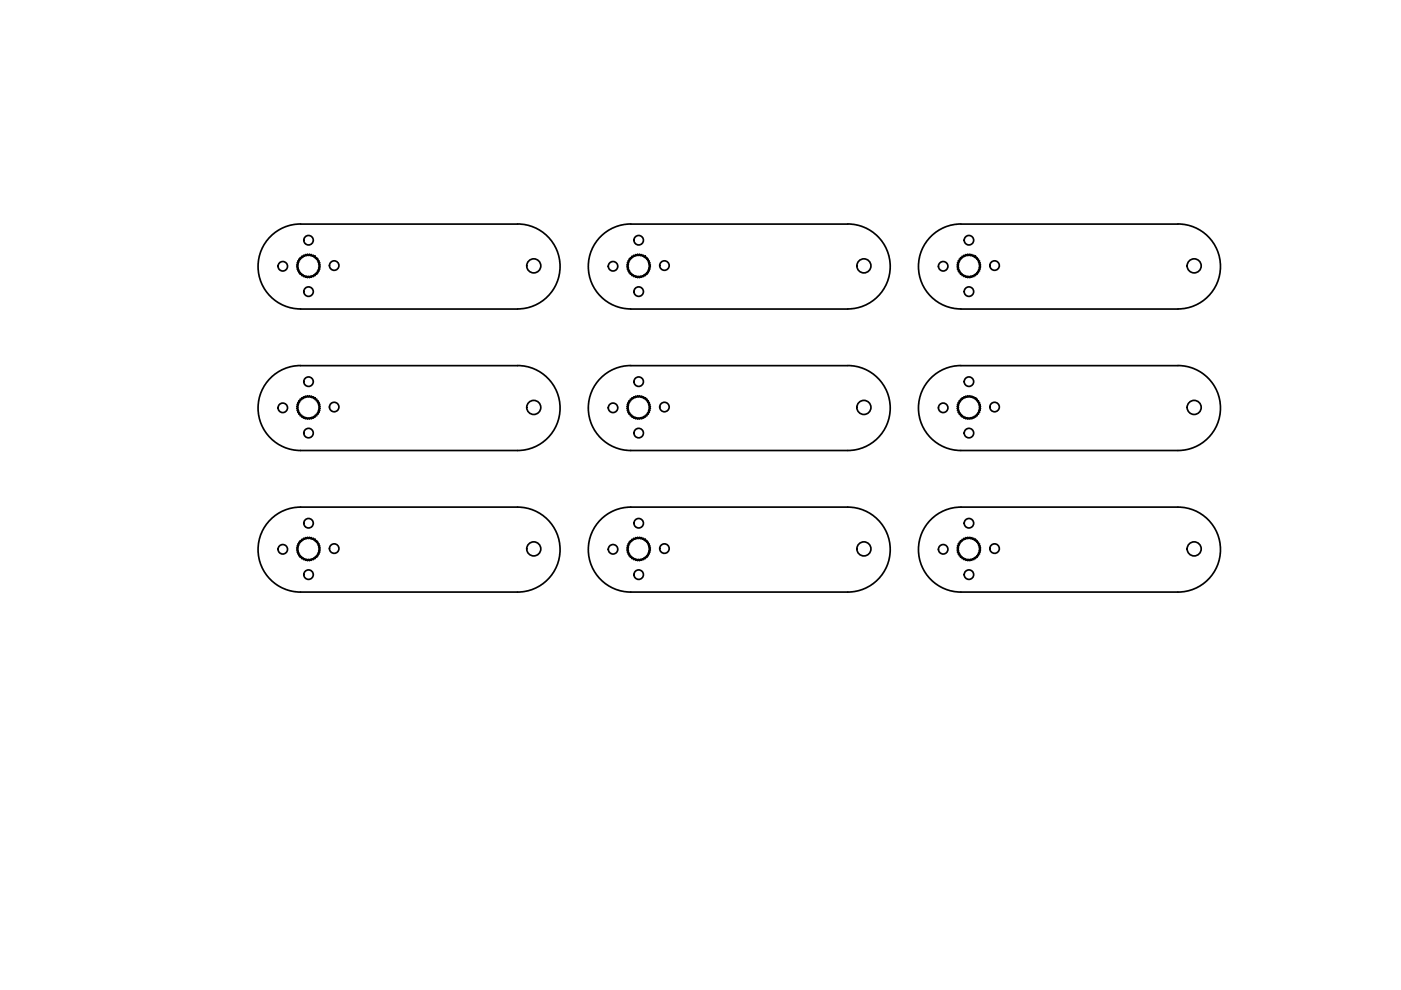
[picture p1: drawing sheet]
<svg xmlns="http://www.w3.org/2000/svg" width="297mm" height="210mm" viewBox="0 0 297 210" stroke-linecap="round" stroke-linejoin="round" font-family="sans-serif">
<!-- layer: Visible -->
<g fill="none" stroke="#000" stroke-width=".36">
<path d="M57.4 50.1a8.8 8.8 0 0 1 6.3-2.6h46a9 9 0 0 1 9 9 9 9 0 0 1-9 9h-46a9 9 0 0 1-8.3-5.6 9 9 0 0 1 2-9.8zM63.6 54.6l.4 .1v-.4l.3 .2v-.4l.3 .2 .1-.3 .3 .2 .2-.3 .2 .3 .2-.3 .2 .3 .2-.2 .1 .3 .4-.2v.4l.3-.2v.4l.4-.1-.1 .4 .3-.1-.1 .4h.4l-.2 .3 .3 .1-.2 .3 .3 .2-.3 .2 .3 .2-.3 .2 .2 .2-.3 .1 .2 .3-.4 .1 .1 .3h-.3l.1 .4-.4-.1v.3l-.3-.1v.3l-.4-.1-.1 .3-.2-.3-.2 .4-.2-.3-.2 .3-.2-.4-.3 .3-.1-.3-.3 .1v-.3l-.3 .1v-.3l-.4 .1 .1-.4h-.3l.1-.3-.4-.1 .2-.3-.3-.1 .2-.2-.3-.2 .3-.2-.3-.2 .3-.2-.2-.3 .3-.1-.2-.3h.4l-.1-.4 .3 .1zM127.4 50.1a8.8 8.8 0 0 1 6.3-2.6h46a9 9 0 0 1 9 9 9 9 0 0 1-9 9h-46a9 9 0 0 1-8.3-5.6 9 9 0 0 1 2-9.8zM133.6 54.6l.4 .1v-.4l.3 .2v-.4l.4 .2 .1-.3 .2 .2 .2-.3 .2 .3 .2-.3 .2 .3 .3-.2 .1 .3 .3-.2v.4l.3-.2v.4l.4-.1-.1 .4 .4-.1-.2 .4h.4l-.2 .3 .3 .1-.2 .3 .3 .2-.3 .2 .3 .2-.3 .2 .2 .2-.3 .1 .2 .3-.4 .1 .2 .3h-.4l.1 .4-.4-.1v.3l-.3-.1v.3l-.3-.1-.1 .3-.3-.3-.2 .4-.2-.3-.2 .3-.2-.4-.2 .3-.1-.3-.4 .1v-.3l-.3 .1v-.3l-.4 .1 .1-.4h-.4l.2-.3-.4-.1 .2-.3-.3-.1 .2-.2-.3-.2 .3-.2-.3-.2 .3-.2-.2-.3 .3-.1-.2-.3h.4l-.2-.4 .4 .1zM197.4 50.1a8.8 8.8 0 0 1 6.3-2.6h46.1a9 9 0 0 1 9 9 9 9 0 0 1-9 9h-46.1a9 9 0 0 1-8.3-5.6 9 9 0 0 1 2-9.8zM203.6 54.6l.4 .1v-.4l.3 .2 .1-.4 .3 .2 .1-.3 .2 .2 .2-.3 .2 .3 .2-.3 .2 .3 .3-.2 .1 .3 .3-.2v.4l.3-.2v.4l.4-.1-.1 .4 .4-.1-.2 .4h.4l-.2 .3 .3 .1-.2 .3 .3 .2-.3 .2 .3 .2-.3 .2 .2 .2-.3 .1 .2 .3-.4 .1 .2 .3h-.4l.1 .4-.4-.1v.3l-.3-.1v.3l-.3-.1-.1 .3-.3-.3-.2 .4-.2-.3-.2 .3-.2-.4-.2 .3-.1-.3-.3 .1-.1-.3-.3 .1v-.3l-.4 .1 .1-.4h-.3l.1-.3-.4-.1 .2-.3-.3-.1 .2-.2-.3-.2 .3-.2-.3-.2 .3-.2-.2-.3 .3-.1-.2-.3h.4l-.1-.4 .3 .1zM63.7 77.5h46M63.7 77.5a9 9 0 0 0-9 9 9 9 0 0 0 9 9h46a9 9 0 0 0 9-9 9 9 0 0 0-9-9M133.7 77.5h46M133.7 77.5a9 9 0 0 0-9 9 9 9 0 0 0 9 9h46a9 9 0 0 0 9-9 9 9 0 0 0-9-9M203.7 77.5h46M203.7 77.5a9 9 0 0 0-9 9 9 9 0 0 0 9 9h46.1a9 9 0 0 0 9-9 9 9 0 0 0-9-9"/>
<path d="M63.6 84.6l.4 .1v-.4l.3 .2v-.4l.3 .2 .1-.3 .3 .2 .2-.3 .2 .3 .2-.3 .2 .3 .2-.2 .1 .3 .4-.2v.4l.3-.2v.4l.4-.1-.1 .4h.3l-.1 .3h.4l-.2 .3 .3 .1-.2 .3 .3 .2-.3 .2 .3 .2-.3 .2 .2 .2-.3 .1 .2 .4h-.4l.1 .3h-.3l.1 .4-.4-.1v.3l-.3-.1v.4l-.4-.3-.1 .4-.2-.2-.2 .3-.2-.3-.2 .3-.2-.3-.3 .2-.1-.4-.3 .3v-.4l-.3 .1v-.3l-.4 .1 .1-.4h-.3l.1-.3h-.4l.2-.4-.3-.1 .2-.2-.3-.2 .3-.2-.3-.2 .3-.2-.2-.3 .3-.1-.2-.3h.4l-.1-.3h.3zM133.6 84.6l.4 .1v-.4l.3 .2v-.4l.4 .2 .1-.3 .2 .2 .2-.3 .2 .3 .2-.3 .2 .3 .3-.2 .1 .3 .3-.2v.4l.3-.2v.4l.4-.1-.1 .4h.4l-.2 .3h.4l-.2 .3 .3 .1-.2 .3 .3 .2-.3 .2 .3 .2-.3 .2 .2 .2-.3 .1 .2 .4h-.4l.2 .3h-.4l.1 .4-.4-.1v.3l-.3-.1v.4l-.3-.3-.1 .4-.3-.2-.2 .3-.2-.3-.2 .3-.2-.3-.2 .2-.1-.4-.4 .3v-.4l-.3 .1v-.3l-.4 .1 .1-.4h-.4l.2-.3h-.4l.2-.4-.3-.1 .2-.2-.3-.2 .3-.2-.3-.2 .3-.2-.2-.3 .3-.1-.2-.3h.4l-.2-.3h.4zM203.6 84.6l.4 .1v-.4l.3 .2 .1-.4 .3 .2 .1-.3 .2 .2 .2-.3 .2 .3 .2-.3 .2 .3 .3-.2 .1 .3 .3-.2v.4l.3-.2v.4l.4-.1-.1 .4h.4l-.2 .3h.4l-.2 .3 .3 .1-.2 .3 .3 .2-.3 .2 .3 .2-.3 .2 .2 .2-.3 .1 .2 .4h-.4l.2 .3h-.4l.1 .4-.4-.1v.3l-.3-.1v.4l-.3-.3-.1 .4-.3-.2-.2 .3-.2-.3-.2 .3-.2-.3-.2 .2-.1-.4-.3 .3-.1-.4-.3 .1v-.3l-.4 .1 .1-.4h-.3l.1-.3h-.4l.2-.4-.3-.1 .2-.2-.3-.2 .3-.2-.3-.2 .3-.2-.2-.3 .3-.1-.2-.3h.4l-.1-.3h.3zM57.4 110.2a9 9 0 0 1 6.3-2.7h46a9 9 0 0 1 9 9 9 9 0 0 1-9 9h-46a9 9 0 0 1-8.3-5.5 9 9 0 0 1 2-9.8zM63.6 114.6l.4 .1v-.3l.3 .1v-.4l.3 .2 .1-.3 .3 .2 .2-.3 .2 .3 .2-.3 .2 .3 .2-.2 .1 .3 .4-.2v.4l.3-.1v.3l.4-.1-.1 .4h.3l-.1 .3h.4l-.2 .3 .3 .2-.2 .2 .3 .2-.3 .2 .3 .2-.3 .2 .2 .2-.3 .2 .2 .2-.4 .1 .1 .3h-.3l.1 .4-.4-.1v.3l-.3-.1v.4l-.4-.2-.1 .3-.2-.2-.2 .3-.2-.3-.2 .3-.2-.3-.3 .2-.1-.3-.3 .2v-.4l-.3 .1v-.3l-.4 .1 .1-.4h-.3l.1-.3-.4-.1 .2-.2-.3-.2 .2-.2-.3-.2 .3-.2-.3-.2 .3-.2-.2-.2 .3-.2-.2-.3h.4l-.1-.3h.3zM127.4 110.2a9 9 0 0 1 6.3-2.7h46a9 9 0 0 1 9 9 9 9 0 0 1-9 9h-46a9 9 0 0 1-8.3-5.5 9 9 0 0 1 2-9.8zM133.6 114.6l.4 .1v-.3l.3 .1v-.4l.4 .2 .1-.3 .2 .2 .2-.3 .2 .3 .2-.3 .2 .3 .3-.2 .1 .3 .3-.2v.4l.3-.1v.3l.4-.1-.1 .4h.4l-.2 .3h.4l-.2 .3 .3 .2-.2 .2 .3 .2-.3 .2 .3 .2-.3 .2 .2 .2-.3 .2 .2 .2-.4 .1 .2 .3h-.4l.1 .4-.4-.1v.3l-.3-.1v.4l-.3-.2-.1 .3-.3-.2-.2 .3-.2-.3-.2 .3-.2-.3-.2 .2-.1-.3-.4 .2v-.4l-.3 .1v-.3l-.4 .1 .1-.4h-.4l.2-.3-.4-.1 .2-.2-.3-.2 .2-.2-.3-.2 .3-.2-.3-.2 .3-.2-.2-.2 .3-.2-.2-.3h.4l-.2-.3h.4zM197.4 110.2a9 9 0 0 1 6.3-2.7h46.1a9 9 0 0 1 9 9 9 9 0 0 1-9 9h-46.1a9 9 0 0 1-8.3-5.5 9 9 0 0 1 2-9.8zM203.6 114.6l.4 .1v-.3l.3 .1 .1-.4 .3 .2 .1-.3 .2 .2 .2-.3 .2 .3 .2-.3 .2 .3 .3-.2 .1 .3 .3-.2v.4l.3-.1v.3l.4-.1-.1 .4h.4l-.2 .3h.4l-.2 .3 .3 .2-.2 .2 .3 .2-.3 .2 .3 .2-.3 .2 .2 .2-.3 .2 .2 .2-.4 .1 .2 .3h-.4l.1 .4-.4-.1v.3l-.3-.1v.4l-.3-.2-.1 .3-.3-.2-.2 .3-.2-.3-.2 .3-.2-.3-.2 .2-.1-.3-.3 .2-.1-.4-.3 .1v-.3l-.4 .1 .1-.4h-.3l.1-.3-.4-.1 .2-.2-.3-.2 .2-.2-.3-.2 .3-.2-.3-.2 .3-.2-.2-.2 .3-.2-.2-.3h.4l-.1-.3h.3z"/>
<circle cx="60" cy="56.5" r="1.01"/>
<circle cx="65.4" cy="50.9" r="1.01"/>
<circle cx="70.9" cy="56.3" r="1.01"/>
<circle cx="113.2" cy="56.4" r="1.49"/>
<circle cx="130" cy="56.5" r="1.01"/>
<circle cx="135.4" cy="50.9" r="1.01"/>
<circle cx="140.9" cy="56.3" r="1.01"/>
<circle cx="183.2" cy="56.4" r="1.49"/>
<circle cx="200" cy="56.5" r="1.01"/>
<circle cx="205.4" cy="50.9" r="1.01"/>
<circle cx="210.9" cy="56.3" r="1.01"/>
<circle cx="253.2" cy="56.4" r="1.49"/>
<circle cx="65.4" cy="61.8" r="1.01"/>
<circle cx="135.4" cy="61.8" r="1.01"/>
<circle cx="205.4" cy="61.8" r="1.01"/>
<circle cx="60" cy="86.5" r="1.01"/>
<circle cx="65.4" cy="91.8" r="1.01"/>
<circle cx="65.4" cy="80.9" r="1.01"/>
<circle cx="70.9" cy="86.3" r="1.01"/>
<circle cx="113.2" cy="86.4" r="1.49"/>
<circle cx="130" cy="86.5" r="1.01"/>
<circle cx="135.4" cy="80.9" r="1.01"/>
<circle cx="135.4" cy="91.8" r="1.01"/>
<circle cx="140.9" cy="86.3" r="1.01"/>
<circle cx="183.2" cy="86.4" r="1.49"/>
<circle cx="200" cy="86.5" r="1.01"/>
<circle cx="205.4" cy="80.9" r="1.01"/>
<circle cx="205.4" cy="91.8" r="1.01"/>
<circle cx="210.9" cy="86.3" r="1.01"/>
<circle cx="253.2" cy="86.4" r="1.49"/>
<circle cx="60" cy="116.5" r="1.01"/>
<circle cx="65.4" cy="110.9" r="1.01"/>
<circle cx="70.9" cy="116.3" r="1.01"/>
<circle cx="113.2" cy="116.4" r="1.49"/>
<circle cx="130" cy="116.5" r="1.01"/>
<circle cx="135.4" cy="110.9" r="1.01"/>
<circle cx="140.9" cy="116.3" r="1.01"/>
<circle cx="183.2" cy="116.4" r="1.49"/>
<circle cx="200" cy="116.5" r="1.01"/>
<circle cx="205.4" cy="110.9" r="1.01"/>
<circle cx="210.9" cy="116.3" r="1.01"/>
<circle cx="253.2" cy="116.4" r="1.49"/>
<circle cx="65.4" cy="121.8" r="1.01"/>
<circle cx="135.4" cy="121.8" r="1.01"/>
<circle cx="205.4" cy="121.8" r="1.01"/>
</g>
</svg>
